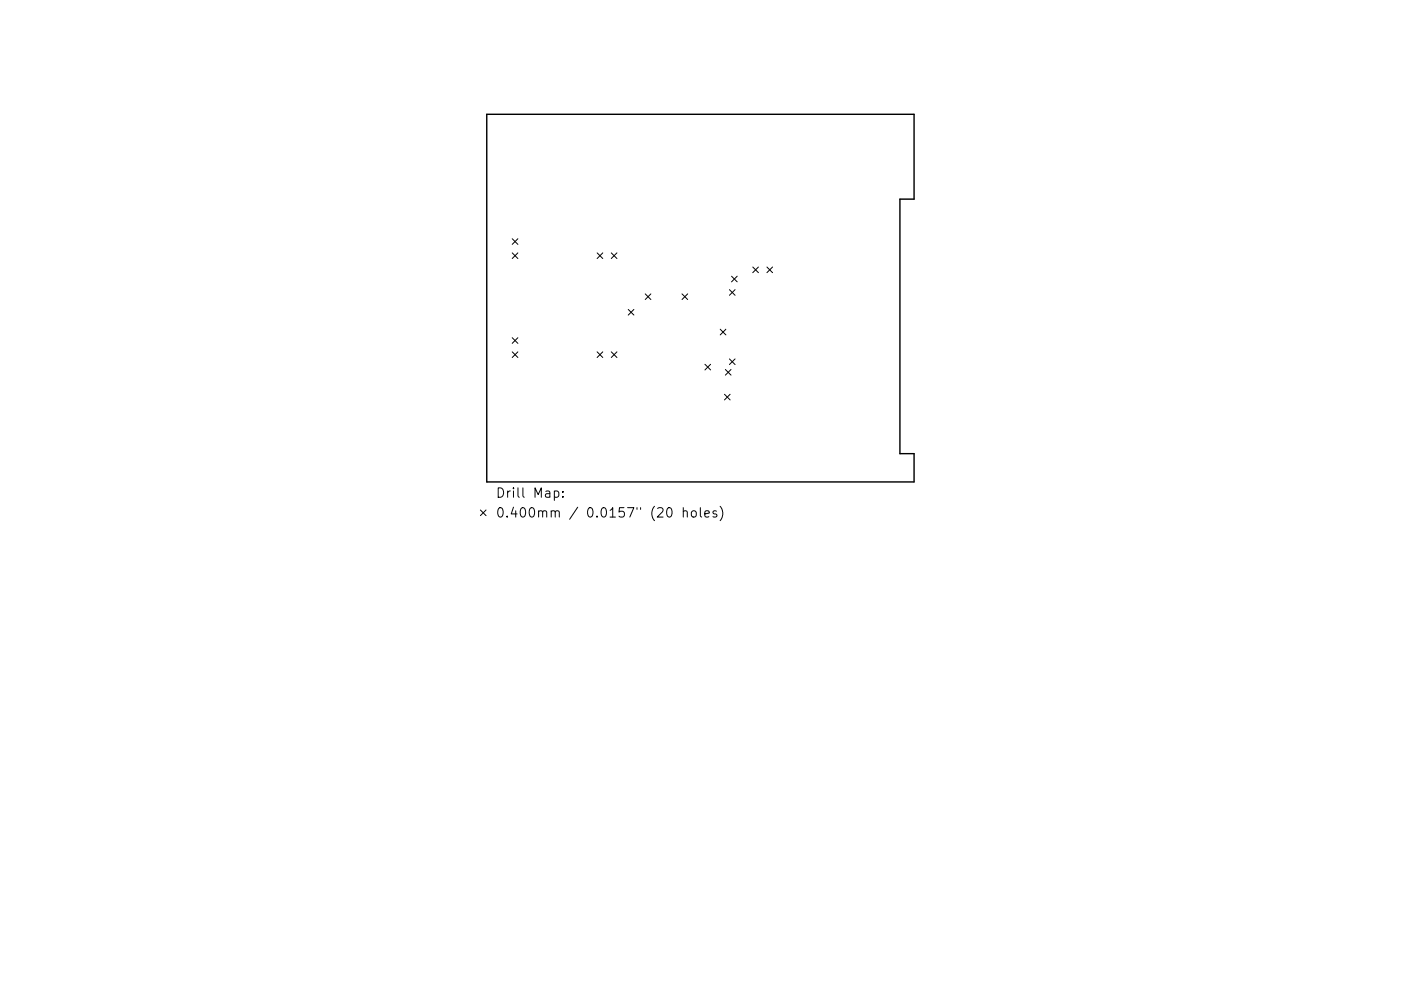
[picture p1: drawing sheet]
<svg xmlns="http://www.w3.org/2000/svg" width="297mm" height="210mm" viewBox="0 0 297 210" stroke-linecap="round" stroke-linejoin="round" font-family="sans-serif">
<defs><g id="words">
<g font-size="2.8">
<text x="105.1" y="105.6">Drill Map:</text>
<text x="105.1" y="109.8">0.400mm / 0.0157&quot; (20 holes)</text>
</g>
</g></defs>
<path d="M103.2 24.3h90.6v18h-3v54h3v6h-90.6z" fill="none" stroke="#000" stroke-width=".3"/>
<g fill="none" stroke="#000" stroke-width=".21">
<path d="M108.6 50.7l1.2 1.2M108.6 53.7l1.2 1.2M109.8 50.7l-1.2 1.2M109.8 53.7l-1.2 1.2M126.6 53.7l1.2 1.2M127.8 53.7l-1.2 1.2M129.6 53.7l1.2 1.2M130.8 53.7l-1.2 1.2M155.1 58.6l1.2 1.2M156.3 58.6l-1.2 1.2M159.6 56.7l1.2 1.2M160.8 56.7l-1.2 1.2"/>
<path d="M162.6 56.7l1.2 1.2M163.8 56.7l-1.2 1.2M108.6 71.7l1.2 1.2M108.6 74.7l1.2 1.2M109.8 71.7l-1.2 1.2M109.8 74.7l-1.2 1.2M126.6 74.7l1.2 1.2M127.8 74.7l-1.2 1.2M129.6 74.7l1.2 1.2M130.8 74.7l-1.2 1.2M133.2 65.7l1.2 1.2M134.4 65.7l-1.2 1.2"/>
<path d="M136.8 62.4l1.2 1.2M138 62.4l-1.2 1.2M144.6 62.4l1.2 1.2M145.8 62.4l-1.2 1.2M149.5 77.3l1.2 1.2M150.7 77.3l-1.2 1.2M152.7 69.9l1.2 1.2M153.8 78.4l1.2 1.2M153.9 69.9l-1.2 1.2M154.7 61.5l1.2 1.2M154.7 76.2l1.2 1.2M155 78.4l-1.2 1.2"/>
<path d="M155.9 61.5l-1.2 1.2M155.9 76.2l-1.2 1.2M153.6 83.7l1.2 1.2M154.8 83.7l-1.2 1.2M101.9 108.2l1.2 1.2M103.1 108.2l-1.2 1.2M117.5 104.3l.6-.1 .4 .4v.5l-.2 .3h-.8M119.3 105.3v.2M119.3 104.3v.2M141.5 107.9l.5-.2a1.25 1.25 0 0 1 0 2l-.4-.1-.2-.3-.1-.8zM144.9 108.6a.5 .5 0 0 1 .8 .1v1M144.9 107.7v2"/>
<path d="M146.7 108.6a.54 .54 0 0 1 .5-.2 .54 .54 0 0 1 .4 .4v.5a.54 .54 0 0 1-.5 .4 .54 .54 0 0 1-.5-.4zM148.5 107.7v1.7l.3 .3M149.4 109l1-.2-.1-.3-.6-.1-.3 .3 .1 .9h.8M151.9 108.5l-.5-.1-.2 .3v.2l.7 .2v.5h-.7M152.7 107.4a2.29 2.29 0 0 1 0 3.1"/>
</g>
<use href="#words"/>
</svg>
